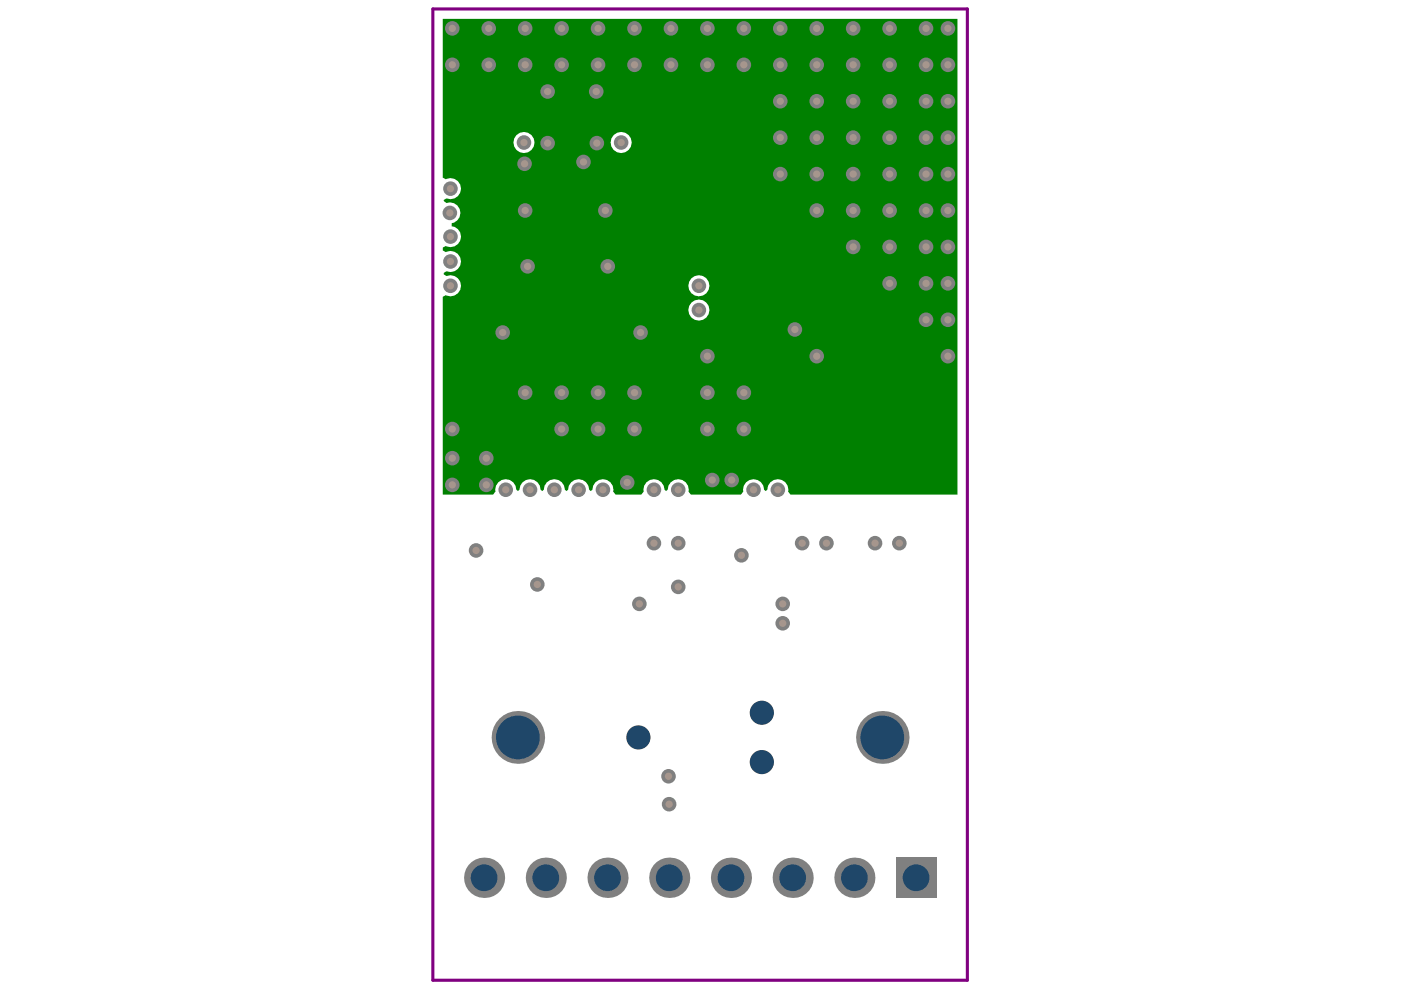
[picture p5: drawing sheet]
<svg xmlns="http://www.w3.org/2000/svg" width="297mm" height="210mm" viewBox="0 0 297 210" stroke-linecap="round" stroke-linejoin="round" font-family="sans-serif">
<path d="M93.9 4h109.1v100.9h-35.4l-.5-.7a2.22 2.22 0 0 0-2-2.6 2.22 2.22 0 0 0-2.4 2.2l-.4 .3-.3-.3a2.22 2.22 0 0 0-2.4-2.2 2.22 2.22 0 0 0-2 2.6l-.5 .7h-10.6l-.5-.7a2.22 2.22 0 0 0-2-2.6 2.22 2.22 0 0 0-2.4 2.2l-.4 .3-.3-.3a2.22 2.22 0 0 0-2.4-2.2 2.22 2.22 0 0 0-2 2.6l-.5 .7h-5.5l-.5-.7a2.22 2.22 0 0 0-2-2.6 2.22 2.22 0 0 0-2.4 2.2l-.3 .3-.4-.3a2.24 2.24 0 0 0-2.2-2.2 2.24 2.24 0 0 0-2.3 2.2l-.3 .3-.3-.3a2.24 2.24 0 0 0-2.3-2.2 2.24 2.24 0 0 0-2.2 2.2l-.3 .3-.4-.3a2.24 2.24 0 0 0-2.2-2.2 2.24 2.24 0 0 0-2.3 2.2l-.3 .3-.3-.3a2.22 2.22 0 0 0-2.4-2.2 2.22 2.22 0 0 0-2 2.6l-.6 .7h-10.6v-42l.6-.3a2.23 2.23 0 0 0 3.3-1.9 2.23 2.23 0 0 0-3.1-2.2l-.6-.3v-.3l.6-.4a2.23 2.23 0 0 0 3-2.1 2.23 2.23 0 0 0-3.2-1.9l-.6-.4v-.6l.6-.3a2.22 2.22 0 0 0 3.2-1.4 2.22 2.22 0 0 0-1.9-2.8v-.7a2.21 2.21 0 0 0 1.8-2.7 2.21 2.21 0 0 0-2.9-1.6l-.6-.4v-.2l.5-.3a2.25 2.25 0 0 0 3.1-2.1 2.25 2.25 0 0 0-3.2-2l-.6-.3zM129.5 30.2a2.24 2.24 0 0 0 4.4 0 2.24 2.24 0 0 0-4.4 0zM108.8 30.2a2.25 2.25 0 0 0 4.5 0 2.25 2.25 0 0 0-4.5 0zM145.9 60.6a2.25 2.25 0 0 0 4.5 0 2.25 2.25 0 0 0-4.5 0zM145.9 65.7a2.25 2.25 0 0 0 4.5 0 2.25 2.25 0 0 0-4.5 0z" fill="#008000"/>
<circle cx="141.9" cy="170.5" r="1.55" fill="#808080"/>
<circle cx="141.9" cy="170.5" r=".77" fill="#a6968d"/>
<circle cx="116.1" cy="30.3" r="1.55" fill="#808080"/>
<circle cx="116.1" cy="30.3" r=".77" fill="#a6968d"/>
<circle cx="126.5" cy="30.3" r="1.55" fill="#808080"/>
<circle cx="126.5" cy="30.3" r=".77" fill="#a6968d"/>
<circle cx="111.2" cy="34.7" r="1.55" fill="#808080"/>
<circle cx="111.2" cy="34.7" r=".77" fill="#a6968d"/>
<circle cx="123.7" cy="34.3" r="1.55" fill="#808080"/>
<circle cx="123.7" cy="34.3" r=".77" fill="#a6968d"/>
<circle cx="95.5" cy="60.6" r="1.55" fill="#808080"/>
<circle cx="95.5" cy="60.6" r=".77" fill="#a6968d"/>
<circle cx="95.5" cy="55.4" r="1.55" fill="#808080"/>
<circle cx="95.5" cy="55.4" r=".77" fill="#a6968d"/>
<circle cx="95.5" cy="50.2" r="1.55" fill="#808080"/>
<circle cx="95.5" cy="50.2" r=".77" fill="#a6968d"/>
<circle cx="95.4" cy="45.1" r="1.55" fill="#808080"/>
<circle cx="95.4" cy="45.1" r=".77" fill="#a6968d"/>
<circle cx="95.5" cy="40" r="1.55" fill="#808080"/>
<circle cx="95.5" cy="40" r=".77" fill="#a6968d"/>
<circle cx="126.4" cy="19.4" r="1.55" fill="#808080"/>
<circle cx="126.4" cy="19.4" r=".77" fill="#a6968d"/>
<circle cx="116.1" cy="19.4" r="1.55" fill="#808080"/>
<circle cx="116.1" cy="19.4" r=".77" fill="#a6968d"/>
<circle cx="128.3" cy="44.6" r="1.55" fill="#808080"/>
<circle cx="128.3" cy="44.6" r=".77" fill="#a6968d"/>
<circle cx="128.9" cy="56.5" r="1.55" fill="#808080"/>
<circle cx="128.9" cy="56.5" r=".77" fill="#a6968d"/>
<circle cx="111.9" cy="56.5" r="1.55" fill="#808080"/>
<circle cx="111.9" cy="56.5" r=".77" fill="#a6968d"/>
<circle cx="106.6" cy="70.5" r="1.55" fill="#808080"/>
<circle cx="106.6" cy="70.5" r=".77" fill="#a6968d"/>
<circle cx="135.8" cy="70.5" r="1.55" fill="#808080"/>
<circle cx="135.8" cy="70.5" r=".77" fill="#a6968d"/>
<circle cx="168.5" cy="69.9" r="1.55" fill="#808080"/>
<circle cx="168.5" cy="69.9" r=".77" fill="#a6968d"/>
<circle cx="103.1" cy="97.1" r="1.55" fill="#808080"/>
<circle cx="103.1" cy="97.1" r=".77" fill="#a6968d"/>
<circle cx="103.1" cy="102.8" r="1.55" fill="#808080"/>
<circle cx="103.1" cy="102.8" r=".77" fill="#a6968d"/>
<circle cx="95.9" cy="97.1" r="1.55" fill="#808080"/>
<circle cx="95.9" cy="97.1" r=".77" fill="#a6968d"/>
<circle cx="95.9" cy="102.8" r="1.55" fill="#808080"/>
<circle cx="95.9" cy="102.8" r=".77" fill="#a6968d"/>
<circle cx="133" cy="102.3" r="1.55" fill="#808080"/>
<circle cx="133" cy="102.3" r=".77" fill="#a6968d"/>
<circle cx="151" cy="101.8" r="1.55" fill="#808080"/>
<circle cx="151" cy="101.8" r=".77" fill="#a6968d"/>
<circle cx="155.1" cy="101.8" r="1.55" fill="#808080"/>
<circle cx="155.1" cy="101.8" r=".77" fill="#a6968d"/>
<circle cx="201" cy="75.5" r="1.55" fill="#808080"/>
<circle cx="201" cy="75.5" r=".77" fill="#a6968d"/>
<circle cx="201" cy="67.8" r="1.55" fill="#808080"/>
<circle cx="201" cy="67.8" r=".77" fill="#a6968d"/>
<circle cx="201" cy="60.1" r="1.55" fill="#808080"/>
<circle cx="201" cy="60.1" r=".77" fill="#a6968d"/>
<circle cx="201" cy="52.4" r="1.55" fill="#808080"/>
<circle cx="201" cy="52.4" r=".77" fill="#a6968d"/>
<circle cx="201" cy="44.6" r="1.55" fill="#808080"/>
<circle cx="201" cy="44.6" r=".77" fill="#a6968d"/>
<circle cx="201" cy="36.9" r="1.55" fill="#808080"/>
<circle cx="201" cy="36.9" r=".77" fill="#a6968d"/>
<circle cx="201" cy="29.2" r="1.55" fill="#808080"/>
<circle cx="201" cy="29.2" r=".77" fill="#a6968d"/>
<circle cx="201" cy="21.5" r="1.55" fill="#808080"/>
<circle cx="201" cy="21.5" r=".77" fill="#a6968d"/>
<circle cx="201" cy="13.7" r="1.55" fill="#808080"/>
<circle cx="201" cy="13.7" r=".77" fill="#a6968d"/>
<circle cx="201" cy="6" r="1.55" fill="#808080"/>
<circle cx="201" cy="6" r=".77" fill="#a6968d"/>
<circle cx="196.3" cy="6" r="1.55" fill="#808080"/>
<circle cx="196.3" cy="6" r=".77" fill="#a6968d"/>
<circle cx="196.3" cy="13.7" r="1.55" fill="#808080"/>
<circle cx="196.3" cy="13.7" r=".77" fill="#a6968d"/>
<circle cx="196.3" cy="21.5" r="1.55" fill="#808080"/>
<circle cx="196.3" cy="21.5" r=".77" fill="#a6968d"/>
<circle cx="196.3" cy="29.2" r="1.55" fill="#808080"/>
<circle cx="196.3" cy="29.2" r=".77" fill="#a6968d"/>
<circle cx="196.3" cy="36.9" r="1.55" fill="#808080"/>
<circle cx="196.3" cy="36.9" r=".77" fill="#a6968d"/>
<circle cx="196.3" cy="44.6" r="1.55" fill="#808080"/>
<circle cx="196.3" cy="44.6" r=".77" fill="#a6968d"/>
<circle cx="196.3" cy="52.4" r="1.55" fill="#808080"/>
<circle cx="196.3" cy="52.4" r=".77" fill="#a6968d"/>
<circle cx="196.3" cy="60.1" r="1.55" fill="#808080"/>
<circle cx="196.3" cy="60.1" r=".77" fill="#a6968d"/>
<circle cx="196.3" cy="67.8" r="1.55" fill="#808080"/>
<circle cx="196.3" cy="67.8" r=".77" fill="#a6968d"/>
<circle cx="188.6" cy="6" r="1.55" fill="#808080"/>
<circle cx="188.6" cy="6" r=".77" fill="#a6968d"/>
<circle cx="188.6" cy="13.7" r="1.55" fill="#808080"/>
<circle cx="188.6" cy="13.7" r=".77" fill="#a6968d"/>
<circle cx="188.6" cy="21.5" r="1.55" fill="#808080"/>
<circle cx="188.6" cy="21.5" r=".77" fill="#a6968d"/>
<circle cx="188.6" cy="29.2" r="1.55" fill="#808080"/>
<circle cx="188.6" cy="29.2" r=".77" fill="#a6968d"/>
<circle cx="188.6" cy="36.9" r="1.55" fill="#808080"/>
<circle cx="188.6" cy="36.9" r=".77" fill="#a6968d"/>
<circle cx="188.6" cy="44.6" r="1.55" fill="#808080"/>
<circle cx="188.6" cy="44.6" r=".77" fill="#a6968d"/>
<circle cx="188.6" cy="52.4" r="1.55" fill="#808080"/>
<circle cx="188.6" cy="52.4" r=".77" fill="#a6968d"/>
<circle cx="188.6" cy="60.1" r="1.55" fill="#808080"/>
<circle cx="188.6" cy="60.1" r=".77" fill="#a6968d"/>
<circle cx="180.9" cy="6" r="1.55" fill="#808080"/>
<circle cx="180.9" cy="6" r=".77" fill="#a6968d"/>
<circle cx="180.9" cy="13.7" r="1.55" fill="#808080"/>
<circle cx="180.9" cy="13.7" r=".77" fill="#a6968d"/>
<circle cx="180.9" cy="21.5" r="1.55" fill="#808080"/>
<circle cx="180.9" cy="21.5" r=".77" fill="#a6968d"/>
<circle cx="180.9" cy="29.2" r="1.55" fill="#808080"/>
<circle cx="180.9" cy="29.2" r=".77" fill="#a6968d"/>
<circle cx="180.9" cy="36.9" r="1.55" fill="#808080"/>
<circle cx="180.9" cy="36.9" r=".77" fill="#a6968d"/>
<circle cx="180.9" cy="44.6" r="1.55" fill="#808080"/>
<circle cx="180.9" cy="44.6" r=".77" fill="#a6968d"/>
<circle cx="180.9" cy="52.4" r="1.55" fill="#808080"/>
<circle cx="180.9" cy="52.4" r=".77" fill="#a6968d"/>
<circle cx="173.2" cy="6" r="1.55" fill="#808080"/>
<circle cx="173.2" cy="6" r=".77" fill="#a6968d"/>
<circle cx="173.2" cy="13.7" r="1.55" fill="#808080"/>
<circle cx="173.2" cy="13.7" r=".77" fill="#a6968d"/>
<circle cx="173.2" cy="21.5" r="1.55" fill="#808080"/>
<circle cx="173.2" cy="21.5" r=".77" fill="#a6968d"/>
<circle cx="173.2" cy="29.2" r="1.55" fill="#808080"/>
<circle cx="173.2" cy="29.2" r=".77" fill="#a6968d"/>
<circle cx="173.2" cy="36.9" r="1.55" fill="#808080"/>
<circle cx="173.2" cy="36.9" r=".77" fill="#a6968d"/>
<circle cx="173.2" cy="44.6" r="1.55" fill="#808080"/>
<circle cx="173.2" cy="44.6" r=".77" fill="#a6968d"/>
<circle cx="173.2" cy="75.5" r="1.55" fill="#808080"/>
<circle cx="173.2" cy="75.5" r=".77" fill="#a6968d"/>
<circle cx="165.4" cy="6" r="1.55" fill="#808080"/>
<circle cx="165.4" cy="6" r=".77" fill="#a6968d"/>
<circle cx="165.4" cy="13.7" r="1.55" fill="#808080"/>
<circle cx="165.4" cy="13.7" r=".77" fill="#a6968d"/>
<circle cx="165.4" cy="21.5" r="1.55" fill="#808080"/>
<circle cx="165.4" cy="21.5" r=".77" fill="#a6968d"/>
<circle cx="165.4" cy="29.2" r="1.55" fill="#808080"/>
<circle cx="165.4" cy="29.2" r=".77" fill="#a6968d"/>
<circle cx="165.4" cy="36.9" r="1.55" fill="#808080"/>
<circle cx="165.4" cy="36.9" r=".77" fill="#a6968d"/>
<circle cx="157.7" cy="6" r="1.55" fill="#808080"/>
<circle cx="157.7" cy="6" r=".77" fill="#a6968d"/>
<circle cx="157.7" cy="13.7" r="1.55" fill="#808080"/>
<circle cx="157.7" cy="13.7" r=".77" fill="#a6968d"/>
<circle cx="157.7" cy="83.2" r="1.55" fill="#808080"/>
<circle cx="157.7" cy="83.2" r=".77" fill="#a6968d"/>
<circle cx="157.7" cy="91" r="1.55" fill="#808080"/>
<circle cx="157.7" cy="91" r=".77" fill="#a6968d"/>
<circle cx="150" cy="6" r="1.55" fill="#808080"/>
<circle cx="150" cy="6" r=".77" fill="#a6968d"/>
<circle cx="150" cy="13.7" r="1.55" fill="#808080"/>
<circle cx="150" cy="13.7" r=".77" fill="#a6968d"/>
<circle cx="150" cy="75.5" r="1.55" fill="#808080"/>
<circle cx="150" cy="75.5" r=".77" fill="#a6968d"/>
<circle cx="150" cy="83.2" r="1.55" fill="#808080"/>
<circle cx="150" cy="83.2" r=".77" fill="#a6968d"/>
<circle cx="150" cy="91" r="1.55" fill="#808080"/>
<circle cx="150" cy="91" r=".77" fill="#a6968d"/>
<circle cx="142.3" cy="6" r="1.55" fill="#808080"/>
<circle cx="142.3" cy="6" r=".77" fill="#a6968d"/>
<circle cx="142.3" cy="13.7" r="1.55" fill="#808080"/>
<circle cx="142.3" cy="13.7" r=".77" fill="#a6968d"/>
<circle cx="134.5" cy="6" r="1.55" fill="#808080"/>
<circle cx="134.5" cy="6" r=".77" fill="#a6968d"/>
<circle cx="134.5" cy="13.7" r="1.55" fill="#808080"/>
<circle cx="134.5" cy="13.7" r=".77" fill="#a6968d"/>
<circle cx="134.5" cy="83.2" r="1.55" fill="#808080"/>
<circle cx="134.5" cy="83.2" r=".77" fill="#a6968d"/>
<circle cx="134.5" cy="91" r="1.55" fill="#808080"/>
<circle cx="134.5" cy="91" r=".77" fill="#a6968d"/>
<circle cx="126.8" cy="6" r="1.55" fill="#808080"/>
<circle cx="126.8" cy="6" r=".77" fill="#a6968d"/>
<circle cx="126.8" cy="13.7" r="1.55" fill="#808080"/>
<circle cx="126.8" cy="13.7" r=".77" fill="#a6968d"/>
<circle cx="126.8" cy="83.2" r="1.55" fill="#808080"/>
<circle cx="126.8" cy="83.2" r=".77" fill="#a6968d"/>
<circle cx="126.8" cy="91" r="1.55" fill="#808080"/>
<circle cx="126.8" cy="91" r=".77" fill="#a6968d"/>
<circle cx="119.1" cy="6" r="1.55" fill="#808080"/>
<circle cx="119.1" cy="6" r=".77" fill="#a6968d"/>
<circle cx="119.1" cy="13.7" r="1.55" fill="#808080"/>
<circle cx="119.1" cy="13.7" r=".77" fill="#a6968d"/>
<circle cx="119.1" cy="83.2" r="1.55" fill="#808080"/>
<circle cx="119.1" cy="83.2" r=".77" fill="#a6968d"/>
<circle cx="119.1" cy="91" r="1.55" fill="#808080"/>
<circle cx="119.1" cy="91" r=".77" fill="#a6968d"/>
<circle cx="111.3" cy="6" r="1.55" fill="#808080"/>
<circle cx="111.3" cy="6" r=".77" fill="#a6968d"/>
<circle cx="111.3" cy="13.7" r="1.55" fill="#808080"/>
<circle cx="111.3" cy="13.7" r=".77" fill="#a6968d"/>
<circle cx="111.3" cy="44.6" r="1.55" fill="#808080"/>
<circle cx="111.3" cy="44.6" r=".77" fill="#a6968d"/>
<circle cx="111.3" cy="83.2" r="1.55" fill="#808080"/>
<circle cx="111.3" cy="83.2" r=".77" fill="#a6968d"/>
<circle cx="103.6" cy="6" r="1.55" fill="#808080"/>
<circle cx="103.6" cy="6" r=".77" fill="#a6968d"/>
<circle cx="103.6" cy="13.7" r="1.55" fill="#808080"/>
<circle cx="103.6" cy="13.7" r=".77" fill="#a6968d"/>
<circle cx="95.9" cy="6" r="1.55" fill="#808080"/>
<circle cx="95.9" cy="6" r=".77" fill="#a6968d"/>
<circle cx="95.9" cy="13.7" r="1.55" fill="#808080"/>
<circle cx="95.9" cy="13.7" r=".77" fill="#a6968d"/>
<circle cx="95.9" cy="91" r="1.55" fill="#808080"/>
<circle cx="95.9" cy="91" r=".77" fill="#a6968d"/>
<circle cx="135.6" cy="128" r="1.55" fill="#808080"/>
<circle cx="135.6" cy="128" r=".77" fill="#a6968d"/>
<circle cx="157.2" cy="117.7" r="1.55" fill="#808080"/>
<circle cx="157.2" cy="117.7" r=".77" fill="#a6968d"/>
<circle cx="165.9" cy="132.2" r="1.55" fill="#808080"/>
<circle cx="165.9" cy="132.2" r=".77" fill="#a6968d"/>
<circle cx="165.9" cy="128" r="1.55" fill="#808080"/>
<circle cx="165.9" cy="128" r=".77" fill="#a6968d"/>
<circle cx="113.9" cy="123.9" r="1.55" fill="#808080"/>
<circle cx="113.9" cy="123.9" r=".77" fill="#a6968d"/>
<circle cx="143.8" cy="115.2" r="1.55" fill="#808080"/>
<circle cx="143.8" cy="115.2" r=".77" fill="#a6968d"/>
<circle cx="143.8" cy="124.4" r="1.55" fill="#808080"/>
<circle cx="143.8" cy="124.4" r=".77" fill="#a6968d"/>
<circle cx="138.6" cy="115.2" r="1.55" fill="#808080"/>
<circle cx="138.6" cy="115.2" r=".77" fill="#a6968d"/>
<circle cx="141.7" cy="164.6" r="1.55" fill="#808080"/>
<circle cx="141.7" cy="164.6" r=".77" fill="#a6968d"/>
<circle cx="170.1" cy="115.2" r="1.55" fill="#808080"/>
<circle cx="170.1" cy="115.2" r=".77" fill="#a6968d"/>
<circle cx="100.9" cy="116.7" r="1.55" fill="#808080"/>
<circle cx="100.9" cy="116.7" r=".77" fill="#a6968d"/>
<circle cx="175.2" cy="115.2" r="1.55" fill="#808080"/>
<circle cx="175.2" cy="115.2" r=".77" fill="#a6968d"/>
<circle cx="190.7" cy="115.2" r="1.55" fill="#808080"/>
<circle cx="190.7" cy="115.2" r=".77" fill="#a6968d"/>
<circle cx="185.5" cy="115.2" r="1.55" fill="#808080"/>
<circle cx="185.5" cy="115.2" r=".77" fill="#a6968d"/>
<circle cx="164.9" cy="103.8" r="1.55" fill="#808080"/>
<circle cx="164.9" cy="103.8" r=".77" fill="#a6968d"/>
<circle cx="159.8" cy="103.8" r="1.55" fill="#808080"/>
<circle cx="159.8" cy="103.8" r=".77" fill="#a6968d"/>
<circle cx="131.7" cy="30.2" r="1.55" fill="#808080"/>
<circle cx="131.7" cy="30.2" r=".77" fill="#a6968d"/>
<circle cx="148.2" cy="65.7" r="1.55" fill="#808080"/>
<circle cx="148.2" cy="65.7" r=".77" fill="#a6968d"/>
<circle cx="148.2" cy="60.6" r="1.55" fill="#808080"/>
<circle cx="148.2" cy="60.6" r=".77" fill="#a6968d"/>
<circle cx="111.1" cy="30.2" r="1.55" fill="#808080"/>
<circle cx="111.1" cy="30.2" r=".77" fill="#a6968d"/>
<circle cx="138.6" cy="103.8" r="1.55" fill="#808080"/>
<circle cx="138.6" cy="103.8" r=".77" fill="#a6968d"/>
<circle cx="143.8" cy="103.8" r="1.55" fill="#808080"/>
<circle cx="143.8" cy="103.8" r=".77" fill="#a6968d"/>
<circle cx="107.2" cy="103.8" r="1.55" fill="#808080"/>
<circle cx="107.2" cy="103.8" r=".77" fill="#a6968d"/>
<circle cx="112.4" cy="103.8" r="1.55" fill="#808080"/>
<circle cx="112.4" cy="103.8" r=".77" fill="#a6968d"/>
<circle cx="117.5" cy="103.8" r="1.55" fill="#808080"/>
<circle cx="117.5" cy="103.8" r=".77" fill="#a6968d"/>
<circle cx="122.7" cy="103.8" r="1.55" fill="#808080"/>
<circle cx="122.7" cy="103.8" r=".77" fill="#a6968d"/>
<circle cx="127.8" cy="103.8" r="1.55" fill="#808080"/>
<circle cx="127.8" cy="103.8" r=".77" fill="#a6968d"/>
<circle cx="115.7" cy="186.1" r="4.3" fill="#808080"/>
<circle cx="115.7" cy="186.1" r="2.83" fill="#1f4769"/>
<circle cx="128.8" cy="186.1" r="4.3" fill="#808080"/>
<circle cx="128.8" cy="186.1" r="2.83" fill="#1f4769"/>
<circle cx="109.8" cy="156.4" r="5.6" fill="#808080"/>
<circle cx="109.8" cy="156.4" r="4.6" fill="#1f4769"/>
<circle cx="102.6" cy="186.1" r="4.3" fill="#808080"/>
<circle cx="102.6" cy="186.1" r="2.83" fill="#1f4769"/>
<circle cx="155" cy="186.1" r="4.3" fill="#808080"/>
<circle cx="155" cy="186.1" r="2.83" fill="#1f4769"/>
<circle cx="181.1" cy="186.1" r="4.3" fill="#808080"/>
<circle cx="181.1" cy="186.1" r="2.83" fill="#1f4769"/>
<circle cx="141.9" cy="186.1" r="4.3" fill="#808080"/>
<circle cx="141.9" cy="186.1" r="2.83" fill="#1f4769"/>
<circle cx="161.5" cy="151.1" r="2.33" fill="#808080"/>
<circle cx="161.5" cy="151.1" r="2.56" fill="#1f4769"/>
<circle cx="135.4" cy="156.4" r="2.33" fill="#808080"/>
<circle cx="135.4" cy="156.4" r="2.56" fill="#1f4769"/>
<circle cx="168.1" cy="186.1" r="4.3" fill="#808080"/>
<circle cx="168.1" cy="186.1" r="2.83" fill="#1f4769"/>
<circle cx="161.5" cy="161.6" r="2.33" fill="#808080"/>
<circle cx="161.5" cy="161.6" r="2.56" fill="#1f4769"/>
<circle cx="187.1" cy="156.4" r="5.6" fill="#808080"/>
<circle cx="187.1" cy="156.4" r="4.6" fill="#1f4769"/>
<path d="M190 181.9h8.5v8.5h-8.5z" fill-rule="evenodd" fill="#808080"/>
<circle cx="194.2" cy="186.1" r="2.83" fill="#1f4769"/>
<path d="M91.8 1.9h113.3v205.9h-113.3z" fill="none" stroke="#800080" stroke-width=".66"/>
</svg>
